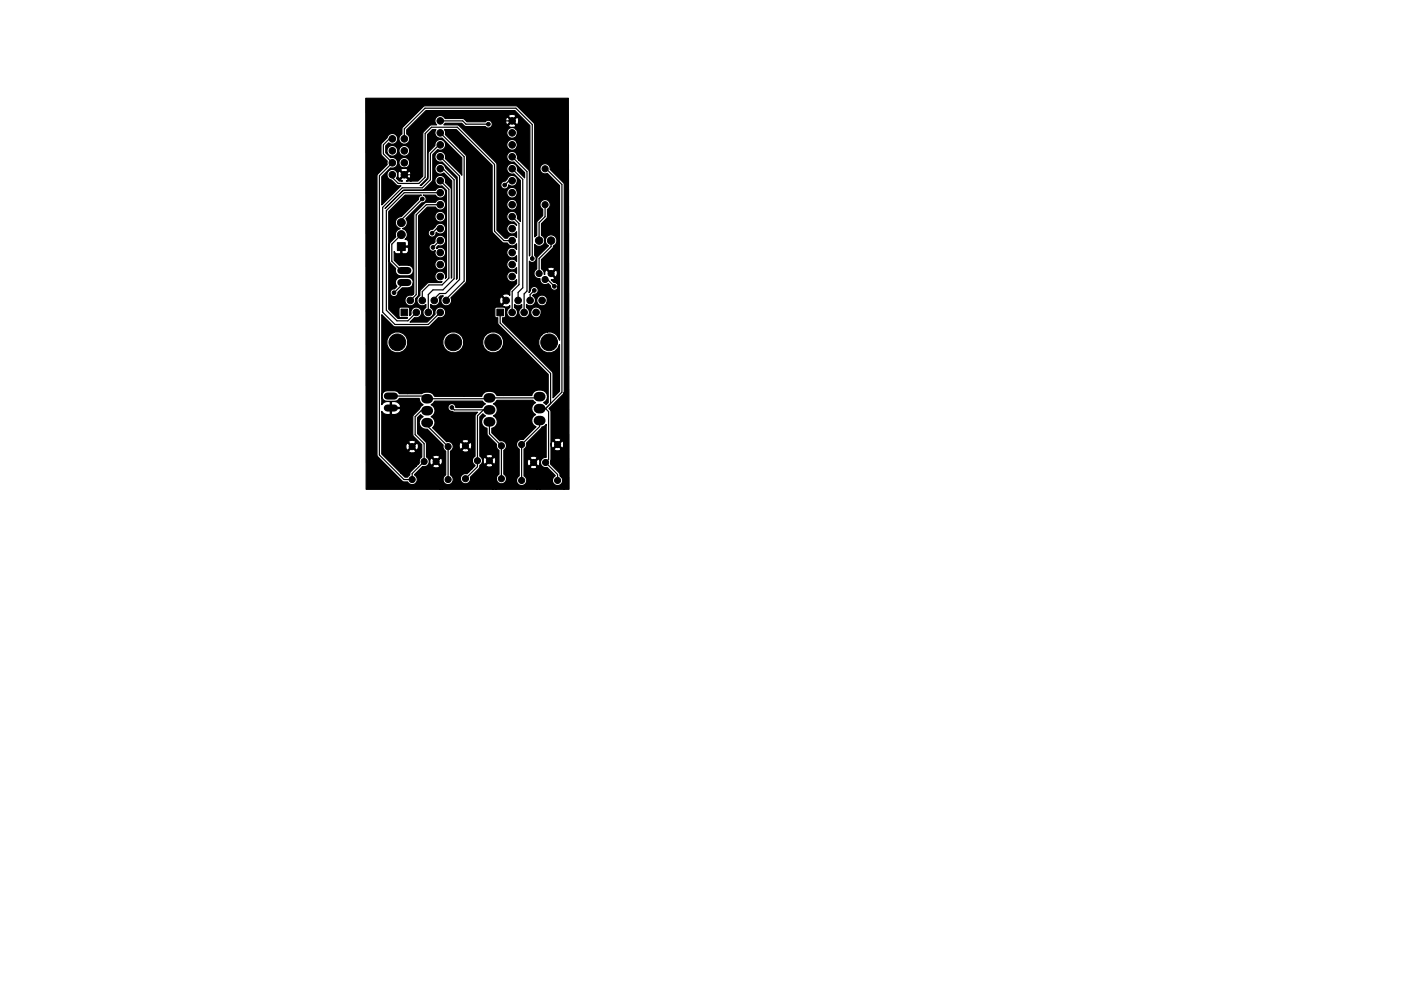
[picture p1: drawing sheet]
<svg xmlns="http://www.w3.org/2000/svg" width="297mm" height="210mm" viewBox="0 0 297 210" stroke-linecap="round" stroke-linejoin="round" font-family="sans-serif">
<g fill="#000" stroke="#000" stroke-width=".21">
<path d="M84.3 51.5h1.6v1.7h-1.6zM85 65.6h1.4v1.4h-1.4zM105.3 65.6h1.4v1.4h-1.4z"/>
<circle cx="83.2" cy="29.5" r=".7"/>
<circle cx="83.2" cy="34.5" r=".7"/>
<circle cx="83.2" cy="37.1" r=".7"/>
<circle cx="83.2" cy="32" r=".7"/>
<circle cx="85.7" cy="29.5" r=".7"/>
<circle cx="85.7" cy="34.5" r=".7"/>
<circle cx="85.7" cy="37.1" r=".7"/>
<circle cx="85.7" cy="32" r=".7"/>
<circle cx="93.3" cy="38.3" r=".7"/>
<circle cx="93.3" cy="25.6" r=".7"/>
<circle cx="93.3" cy="35.8" r=".7"/>
<circle cx="93.3" cy="30.7" r=".7"/>
<circle cx="93.3" cy="33.3" r=".7"/>
<circle cx="93.3" cy="28.2" r=".7"/>
<circle cx="103.5" cy="26.3" r=".39"/>
<circle cx="107" cy="39.3" r=".39"/>
<circle cx="108.6" cy="28.2" r=".7"/>
<circle cx="108.6" cy="30.7" r=".7"/>
<circle cx="108.6" cy="25.6" r=".7"/>
<circle cx="108.6" cy="35.8" r=".7"/>
<circle cx="108.6" cy="38.3" r=".7"/>
<circle cx="108.6" cy="33.3" r=".7"/>
<circle cx="115.6" cy="35.8" r=".65"/>
<circle cx="85.1" cy="49.8" r=".84"/>
<circle cx="85.1" cy="47.2" r=".84"/>
<circle cx="89.5" cy="42.2" r=".39"/>
<circle cx="91.6" cy="49.5" r=".39"/>
<circle cx="91.8" cy="52.5" r=".39"/>
<circle cx="93.3" cy="43.4" r=".7"/>
<circle cx="93.3" cy="58.7" r=".7"/>
<circle cx="93.3" cy="46" r=".7"/>
<circle cx="93.3" cy="40.9" r=".7"/>
<circle cx="93.3" cy="48.5" r=".7"/>
<circle cx="93.3" cy="56.1" r=".7"/>
<circle cx="93.3" cy="51" r=".7"/>
<circle cx="93.3" cy="53.6" r=".7"/>
<circle cx="108.6" cy="43.4" r=".7"/>
<circle cx="108.6" cy="51" r=".7"/>
<circle cx="108.6" cy="46" r=".7"/>
<circle cx="108.6" cy="40.9" r=".7"/>
<circle cx="108.6" cy="48.5" r=".7"/>
<circle cx="108.6" cy="53.6" r=".7"/>
<circle cx="108.6" cy="56.1" r=".7"/>
<circle cx="108.6" cy="58.7" r=".7"/>
<circle cx="112.9" cy="54.9" r=".39"/>
<circle cx="114.3" cy="51" r=".79"/>
<circle cx="114.3" cy="58" r=".65"/>
<circle cx="115.6" cy="59.3" r=".65"/>
<circle cx="115.6" cy="43.4" r=".65"/>
<circle cx="116.8" cy="51" r=".79"/>
<circle cx="116.8" cy="58" r=".65"/>
<circle cx="83.5" cy="62.1" r=".39"/>
<circle cx="84.2" cy="72.6" r="1.77"/>
<circle cx="87" cy="63.7" r=".7"/>
<circle cx="88.3" cy="66.3" r=".7"/>
<circle cx="89.5" cy="63.7" r=".7"/>
<circle cx="90.8" cy="66.3" r=".7"/>
<circle cx="92.1" cy="63.7" r=".7"/>
<circle cx="93.3" cy="66.3" r=".7"/>
<circle cx="94.6" cy="63.7" r=".7"/>
<circle cx="96.1" cy="72.6" r="1.77"/>
<circle cx="104.6" cy="72.6" r="1.77"/>
<circle cx="107.3" cy="63.7" r=".7"/>
<circle cx="108.6" cy="66.3" r=".7"/>
<circle cx="109.9" cy="63.7" r=".7"/>
<circle cx="111.1" cy="66.3" r=".7"/>
<circle cx="112.4" cy="63.7" r=".7"/>
<circle cx="113.3" cy="61.6" r=".39"/>
<circle cx="113.7" cy="66.3" r=".7"/>
<circle cx="114.9" cy="63.7" r=".7"/>
<circle cx="116.4" cy="72.6" r="1.77"/>
<circle cx="117.5" cy="60.8" r=".39"/>
<circle cx="87.4" cy="94.8" r=".65"/>
<circle cx="89.9" cy="97.9" r=".65"/>
<circle cx="92.5" cy="97.9" r=".65"/>
<circle cx="95" cy="94.8" r=".65"/>
<circle cx="95.8" cy="86.5" r=".39"/>
<circle cx="98.7" cy="94.6" r=".65"/>
<circle cx="101.2" cy="97.8" r=".65"/>
<circle cx="103.8" cy="97.8" r=".65"/>
<circle cx="106.3" cy="94.6" r=".65"/>
<circle cx="110.6" cy="94.3" r=".65"/>
<circle cx="113.1" cy="98.1" r=".65"/>
<circle cx="115.7" cy="98.1" r=".65"/>
<circle cx="118.2" cy="94.3" r=".65"/>
<circle cx="87.4" cy="101.7" r=".65"/>
<circle cx="95" cy="101.7" r=".65"/>
<circle cx="98.7" cy="101.6" r=".65"/>
<circle cx="106.3" cy="101.6" r=".65"/>
<circle cx="110.6" cy="101.9" r=".65"/>
<circle cx="118.2" cy="101.9" r=".65"/>
</g>
<path d="M85 59.9h1.5M85 57.4h1.5M82.1 86.6h1.5M82.1 84h1.5" fill="none" stroke="#000" stroke-width="1.5"/>
<path d="M90.3 87.1h.5M90.3 84.6h.5M90.3 89.7h.5M103.5 87h.5M103.5 84.4h.5M103.5 89.5h.5M114.2 86.7h.5M114.2 84.2h.5M114.2 89.2h.5" fill="none" stroke="#000" stroke-width="2"/>
<g fill="none" stroke="#000" stroke-width=".25">
<path d="M83.2 29.5h-.7l-1.2 1.2v1.9l1.9 1.9-2.8 2.8v59.2l5.2 5.2h1.8v-1.2l2.5-2.6v-3.8l-1.9-1.9v-3.8l1.3-1.3h1.3M83.2 37.1v.6l1.2 1.2h4.4l1.3-1.3v-9.3l1.4-1.3h5.5l7.9 7.9v14.2l1.9 1.9h1.8M85.7 29.5v-2.2l4.4-4.3h19.3l3.5 3.4v28.5M93.3 25.6h4.8l.7 .7h4.7M93.3 35.8h.6l2.4 2.4v20.9l-2.4 2.4h-2.1l-1 1v3.8M93.3 38.3l1.9 1.9v18.8l-1.5 1.4h-2.8l-1.4 1.5v1.8M93.3 33.3l4.1 4.1v21.9l-2.9 3h-1.3l-1.1 1.1v.3M93.3 30.7h-.2l-1.8 1.9v5.5l-1.8 1.7h-4.2l-4.2 4.2v22.2l2.6 2.6h7.1l2.5-2.5M93.3 28.2l5.1 5.1v26.3l-3.8 3.8v.3M108.6 25.6h-2.8l-1.9-1.8h-13.1l-2.1 2.1v10l-1.2 1.2h-1.8M108.6 35.8l2.2 2.3v23l-.9 .9v1.7M108.6 33.3l3.1 3.1v25.3l-.6 .7v3.9"/>
<path d="M108.6 38.3h-.7l-.9 1M115.6 35.8h.2l3.3 3.3v44.1l-3.4 3.5M85.1 59.9h.6l-2.2 2.2M85.1 49.8l-2 2v3.6l1.9 2h.7M89.5 42.2l-4.4 4.5v.5M93.3 43.4h-2.9l-2.2 2.2v16.9l-1.2 1.2M93.3 40.9h-7.6l-3.8 3.8v21.1l2.3 2.3h2.3l1.8-1.8M93.3 51.3l-.1-.3-1.4 1.5M93.3 48.5h-.7l-1 1M108.6 46l1.4 1.4v13l-1.4 1.4v4.5M115.6 43.4v2.6l-1.3 1.2v3.8M115.6 59.3h.5l1.4 1.5"/>
<path d="M116.8 51v1.3l-2.5 2.6v3.1M106 66.3v2.2l10.7 10.7v6.4M113.3 61.6l-.9 .9v1.2M113.6 66.3h.1M82.9 84h7.1l.6 .6h13l.2-.2M90.6 89.7v.6l4.4 4.5v6.9M95.8 86.5l.5 .5h7.5M102.5 87l-1.3 1.2v10.8l-2.5 2.6M103.7 84.3l.1 .1M103.8 89.5v2.5l2.5 2.6v7M113.8 83.6l.6 .6-.3 .2h-10.3M114.4 86.7h1.3"/>
<path d="M114.4 89.2v1.3l-3.8 3.8v7.6M115.7 86.7l.6 .6v10.2l-.6 .6 2.5 2.6v1.2"/>
</g>
<path d="M80.9 84a1.13 1.13 0 0 0 1.2 1.2l2-.1 .6-.6h4.2a1.34 1.34 0 0 0 .8 1.4l-.4 .2-.3 .7-1.3 1.2-.2 .4 .1 4 1.8 1.9v2.7a1.03 1.03 0 0 0-.5 1.2l-.2 .2v-4l-.1-.3-.3-.1-.2 .2v-.4a1 1 0 0 0-1.4-.2l-.1 .2 .8 .8 .7-.8v.4l-.5 .6 .7 .7 .3-.1 .1-.5v3.5l-.6 .6v-3.3l-.7-.8-.2 .2v-.3l-.7-.8a1 1 0 0 0-.3 1.4l.3 .1 .7-.7v.3l-.6 .6a1 1 0 0 0 1.5 .2v-.2v3.3l-1.1 1.1-.1 .7-.5 .4h-.5l-.9-.9v-13.4a1.5 1.5 0 0 0-2-1.7v1.2h1.8l.2-.2v.7l-.2-.2h-1.8v1.3a1.58 1.58 0 0 0 2-1.1v13.4l-4.1-4v-9a1.55 1.55 0 0 0 1.8 .7v-2.8a1.55 1.55 0 0 0-1.8 .7zM77.5 20.9h43l.1 82.9h-1v-64.7l-.1-.3-2.9-2.9v-.3a1.09 1.09 0 0 0-1.3-.9 1.09 1.09 0 0 0-.8 1.5 1.09 1.09 0 0 0 1.5 .6l2.6 2.6v32.8l-.2-.7v-10.9l-.2-.4v-2.5l-.2-.4h-.2l-.2 .2v-.4a1 1 0 0 0-1.5-.2v.2l.7 .8 .8-.8v.4l-.6 .5 .8 .8 .2-.1 .2-.5v2l-.8-.3-.5-.5 .6-.2 .1-.2-1.7-1.7h-.2l-.2 .9h-.1l-.2-.8-.4-.3v-2l2.4-2.4 .1-.5 .2-.1a1.24 1.24 0 0 0 .3-1.9 1.24 1.24 0 0 0-1.9 .1 1.24 1.24 0 0 0 .4 1.8l-2.5 2.6v2.4a1.09 1.09 0 0 0-.5 1.3 1.09 1.09 0 0 0 1.2 .7 1.09 1.09 0 0 0 .5 1.1 1.09 1.09 0 0 0 1.2 0l.5 .4v.3a.84 .84 0 0 0 1 .7 .84 .84 0 0 0 .7-1v10.9l-.7-.7-.8-.4h-.8v-6.9a1.15 1.15 0 0 0-1.8-.7 1.15 1.15 0 0 0 0 1.9 1.15 1.15 0 0 0 1.8-.7v-.5v6.9l-.9 .4-.4 .4v-5.1a1.15 1.15 0 0 0-1.8-.8 1.15 1.15 0 0 0 0 1.9 1.15 1.15 0 0 0 1.8-.7v-.4v5.1a2.23 2.23 0 0 0 .6 3.5 2.23 2.23 0 0 0 3.2-1.6v9.9l-1.4 1.4v-5.4l-10.6-10.7v-.9h.4l.2-.3-.1-1.8-.2-.1h-1.7l-.2 .1-.1 1.8 .2 .3h.4v1.1l.2 .4 10.5 10.5v6l-.4 .5-.5-.5 .4-.3a1.47 1.47 0 0 0 .1-1.8 1.47 1.47 0 0 0-1.7-.5 1.34 1.34 0 0 0-1.3 1.1h-6v-11.7a2.25 2.25 0 0 0-3.5-1.4 2.25 2.25 0 0 0 0 3.7 2.25 2.25 0 0 0 3.5-1.4v-.9v11.7h-1.5a1.79 1.79 0 0 0-1.6-.9 1.79 1.79 0 0 0-1.5 1.1h-3.9v-11.9a2.25 2.25 0 0 0-3.4-1.4 2.25 2.25 0 0 0 0 3.7 2.25 2.25 0 0 0 3.4-1.4v-.9v11.9h-6.2a1.91 1.91 0 0 0-2.7-.6h-3v-11.3a2.25 2.25 0 0 0-3.4-1.4 2.25 2.25 0 0 0 0 3.7 2.25 2.25 0 0 0 3.4-1.4v-.9v11.3h-1.7l-.2-.3a3.1 3.1 0 0 0-3.2 0l-.4 .8v-17.2l2.5 2.4 .3 .2 7.3-.1 2-1.9h.1a1.15 1.15 0 0 0 1.4-1.1 1.15 1.15 0 0 0-1.3-1.1 1.15 1.15 0 0 0-.9 1.4l-1.7 1.7h-3.7l1-.9h.1a1.15 1.15 0 0 0 1.4-1.1 1.15 1.15 0 0 0-1.3-1.1 1.15 1.15 0 0 0-.9 1.4l-.3 .4v-1.5l-.2-.3h-1.8l-.3 .3 .1 1.8 .2 .1h1.5l-.1 .2h-1.9l-2-2v-20.7l3.5-3.5h3.4a.81 .81 0 0 0-.6 .9l-3.6 3.7h-.3a1.29 1.29 0 0 0-1 1.2 1.29 1.29 0 0 0 1 1.3 1.26 1.26 0 0 0-.9 1.7l-1.2 1.2-.1 .4v3.8l1.3 1.4a1.13 1.13 0 0 0 1 1.5l2.1-.1a1.12 1.12 0 0 0 .6-1.2 1.12 1.12 0 0 0-1-.9v-3.7l-.1-.2h-1.3v1.3l.2 .1h.7l.5-.5v3h-1.9l-1.1-1.1v-1.8l.5 .4h.7l.2-.1-.1-1.5h1.6l.1-.2v-.4a.64 .64 0 0 0-.7-.8 1.28 1.28 0 0 0 .5-1.3 1.28 1.28 0 0 0-1.1-1 1.27 1.27 0 0 0 .8-2.1l3.3-3.4h.3a.84 .84 0 0 0 .7-.8 .84 .84 0 0 0-.7-.8h2.6l.1 .1a1.15 1.15 0 0 0 1.7 .3 1.15 1.15 0 0 0-.1-1.8 1.15 1.15 0 0 0-1.7 .4h-6.8l-3.9 3.8 3.9-3.8 4.2-.1 1.9-1.8 .2-.4v-5.3l1-1.1a1.15 1.15 0 0 0 1.7-.7 1.15 1.15 0 0 0-1.1-1.4 1.15 1.15 0 0 0-1.2 1.3l-1.4 1.5-.1 5.5-1.4 1.4h-.2l1.4-1.4 .2-.3v-9.1l1-1h.7a1.14 1.14 0 0 0 0 1.4 1.14 1.14 0 0 0 1.3 .4l4.2 4.2v3.7l-3.5-3.6 .1-.1a1.15 1.15 0 0 0-1.1-1.4 1.15 1.15 0 0 0-1.2 1.3 1.15 1.15 0 0 0 1.5 .9l3.2 3.3v21.5l-.1 .2v-21.1l-.2-.4-2.1-2.2a1.15 1.15 0 0 0-1.5-.9 1.15 1.15 0 0 0-.7 1.7 1.15 1.15 0 0 0 1.8 .3l1.7 1.7-.1 20.6v-18.8l-.2-.4-1.1-1.1a1.14 1.14 0 0 0-.9-1.5 1.14 1.14 0 0 0-1.3 1.3 1.14 1.14 0 0 0 1.5 .9l1 1v18.4l-.3 .2 .1-5.6-.2-.5a1.13 1.13 0 0 0-1.7-.2v-.3l.3-.3 .2 .1a1.15 1.15 0 0 0 1.4-1.4v-7.6l-.2-.4a1.13 1.13 0 0 0-2 .1l-2.1 .1-2.4 2.4-.1 17-.1-2.9-.6-.6a3.4 3.4 0 0 0-2.9 .2 1.12 1.12 0 0 0 .1 1.7l-.6 .5h-.2a.84 .84 0 0 0-.7 .9 .84 .84 0 0 0 1 .7 .84 .84 0 0 0 .7-.9l.9-.9h1.2a1.13 1.13 0 0 0 1.2-1.2v2.5l-.3 .3a1.14 1.14 0 0 0-1.5 .9 1.14 1.14 0 0 0 1.2 1.3 1.14 1.14 0 0 0 1-1.5l.6-.9v-16.7l1.9-1.9h1.7a1.14 1.14 0 0 0 1.4 .6 1.14 1.14 0 0 0 .8-1.3v2.5l-.2-.4a1.15 1.15 0 0 0-1.9 0 1.15 1.15 0 0 0 .7 1.8 1.15 1.15 0 0 0 1.4-1.4v2.6l-.2-.4a1.18 1.18 0 0 0-1.1-.5 1.18 1.18 0 0 0-1 .7l-.5 .5h-.2a.87 .87 0 0 0-.7 1.1 .87 .87 0 0 0 1.1 .6 .87 .87 0 0 0 .6-1 1.14 1.14 0 0 0 1.4 .2 1.14 1.14 0 0 0 .6-1.2v2.5l-.2-.4a1.15 1.15 0 0 0-1.4-.4 1.15 1.15 0 0 0-.7 1.3l-.3 .4h-.3a.84 .84 0 0 0-.6 1.1 .84 .84 0 0 0 1.3 .4 1.14 1.14 0 0 0 .9 1.5 1.14 1.14 0 0 0 1.3-1.3v2.5l-.2-.4a1.15 1.15 0 0 0-1.9 0 1.15 1.15 0 0 0 .7 1.8 1.15 1.15 0 0 0 1.4-1.4v2.5l-.2-.4a1.15 1.15 0 0 0-1.5-.4 1.15 1.15 0 0 0-.5 1.5 1.15 1.15 0 0 0 1.4 .6l-.2 .2-2.7 .1-1.7 1.7-.1 1a1.14 1.14 0 0 0-.4 1.7 1.14 1.14 0 0 0 1.7 .2v.7h-.1a1.15 1.15 0 0 0-.3 1.8 1.15 1.15 0 0 0 1.8-.1 1.15 1.15 0 0 0-.4-1.7v-.7l.1 .1a1.15 1.15 0 0 0 1.5-.1 1.15 1.15 0 0 0 .1-1.5l.4-.3h.6a1.15 1.15 0 0 0-.4 1.6 1.15 1.15 0 0 0 1.6 .3 1.15 1.15 0 0 0 .4-1.5l3.2-3.2 .1-.4v-26.3l-.1-.4-4.4-4.4 .1-.5-.2-.5h2.5l7.5 7.6v14l.2 .3 2 2 1.1 .2v.1a1.15 1.15 0 0 0 1.9 0v1.2l-.3-.3a1.15 1.15 0 0 0-1.6 .3 1.15 1.15 0 0 0 .3 1.6 1.15 1.15 0 0 0 1.6-.3v1.3l-.3-.3a1.15 1.15 0 0 0-1.6 .3 1.15 1.15 0 0 0 .3 1.6 1.15 1.15 0 0 0 1.6-.3v1.2l-.3-.3a1.15 1.15 0 0 0-1.6 .3 1.15 1.15 0 0 0 .3 1.6 1.15 1.15 0 0 0 1.6-.3v.9l-1.4 1.4v1.1l-.1-.2a1 1 0 0 0-1.5 .3l1 .9-.4 .4v-.4l-.8-.7a1.05 1.05 0 0 0-.2 1.5h.2l.8-.8v.4l-.6 .6a.96 .96 0 0 0 1.6 .1v.5h-.2a1.15 1.15 0 0 0-.2 1.8 1.15 1.15 0 0 0 1.8-.1 1.15 1.15 0 0 0-.4-1.7v-.7l.1 .1a1.1 1.1 0 0 0 1.4-.1v.7h-.1a1.15 1.15 0 0 0-.2 1.8 1.15 1.15 0 0 0 1.7-.1 1.15 1.15 0 0 0-.4-1.7v-.7l.2 .1a1.15 1.15 0 0 0 1.6-.4 1.15 1.15 0 0 0-.5-1.6l.3-.3h.2a.84 .84 0 0 0 .7-.9 .84 .84 0 0 0-.9-.7 .84 .84 0 0 0-.7 .9l-.4 .3 .1-6.6a.83 .83 0 0 0 1.3 0 .83 .83 0 0 0-.1-1.2v-2.4l.2 .3a1.23 1.23 0 0 0 1.8-.4 1.23 1.23 0 0 0-.6-1.8v-2.5l1.2-1.2 .1-1.8a1.09 1.09 0 0 0 .3-1.7 1.09 1.09 0 0 0-1.7 0 1.09 1.09 0 0 0 .4 1.7v1.4l-1.3 1.2v2.9l-.4 .4v-23.9l-.2-.3-3.6-3.6h-19.7l-4.5 4.5-.2 .3v1.1a1.14 1.14 0 0 0-.4 1.8 1.14 1.14 0 0 0 1.8 0 1.14 1.14 0 0 0-.4-1.8v-.8l4.1-4.1h18.9l3.1 3.1-.1 27.7v-17.9l-.1-.3-2.1-2.2v-8.6l-.2-.4h-.2l-.2 .1v-.3a1.05 1.05 0 0 0-1.5-.3l-.1 .3 .8 .8 .8-.8v.3l-.6 .6 .8 .8h.2l.2-.5v8l-.3-.3v-5.6l-.3-.6v-.8l-.8-.8-.2 .2v-.4l-.8-.7h-.2a1 1 0 0 0 .2 1.5l.8-.8v.4l-.6 .6 .1 .3a1 1 0 0 0 1.5-.3v.8l-.2-.2a1.15 1.15 0 0 0-1.7 .6 1.15 1.15 0 0 0 1 1.5 1.15 1.15 0 0 0 1.2-1.3v2.5l-.2-.4a1.15 1.15 0 0 0-1.9 0 1.15 1.15 0 0 0 .8 1.8 1.15 1.15 0 0 0 1.3-1.4v2.5l-.2-.4a1.15 1.15 0 0 0-1.5-.4 1.15 1.15 0 0 0-.5 1.5 1.15 1.15 0 0 0 1.4 .6l2.3 2.3v1.1l-1.5-1.5a1.14 1.14 0 0 0-1-1.5 1.14 1.14 0 0 0-1.3 1.2 1.14 1.14 0 0 0 1.5 1l1.4 1.4v8.7l-.6-.7v-8.2a1.15 1.15 0 0 0-1.1-.9 1.15 1.15 0 0 0-1.1 .9l-.4 .3h-.3a.84 .84 0 0 0-.6 1 .84 .84 0 0 0 .9 .7 .84 .84 0 0 0 .7-.9 1.14 1.14 0 0 0 1.4 .1 1.14 1.14 0 0 0 .5-1.2v2.6l-.2-.5a1.15 1.15 0 0 0-1.9 0 1.15 1.15 0 0 0 .8 1.8 1.15 1.15 0 0 0 1.3-1.3v2.5l-.2-.4a1.15 1.15 0 0 0-1.9 0 1.15 1.15 0 0 0 .8 1.8 1.15 1.15 0 0 0 1.3-1.4v2.5l-.2-.4a1.15 1.15 0 0 0-1.5-.4 1.15 1.15 0 0 0-.5 1.5 1.15 1.15 0 0 0 1.4 .6l.6 .6v.2a1.15 1.15 0 0 0-1.7-.2 1.15 1.15 0 0 0 0 1.8 1.15 1.15 0 0 0 1.7-.2v1.2l-.3-.3a1.13 1.13 0 0 0-1.6 .4h-.5l-1.7-1.7-.1-14.1-8-8.1-.3-.1h-2.9l.3-.3h3.5l.9 .7h4.1a.84 .84 0 0 0 1.2 .1 .84 .84 0 0 0 0-1.3 .84 .84 0 0 0-1.2 .1h-3.9l-.9-.7h-3.7l-.1-.1a1.14 1.14 0 0 0-1.7-.2 1.14 1.14 0 0 0 0 1.7h-1.3l-1.6 1.6-.1 9.3-1 1h-1.5v-1.7l-.2-.4v-4.5l-.2-.4a1.15 1.15 0 0 0-1.9 0 1.15 1.15 0 0 0 .7 1.7 1.15 1.15 0 0 0 1.4-1.3v2.5l-.2-.4a1.15 1.15 0 0 0-1.9 0 1.15 1.15 0 0 0 .7 1.8 1.15 1.15 0 0 0 1.4-1.4v2l-.4 .2v-.4a1.05 1.05 0 0 0-1.5-.2l-.1 .2 .8 .8 .8-.8v.4l-.6 .6 .8 .8 .2-.1 .2-.5v1.1h-.9l.2-.1 .1-.3-.8-.7-.2 .1v-.3l-.7-.8a1.05 1.05 0 0 0-.3 1.5l.3 .1 .7-.8v.3l-.6 .6 .1 .3 .3 .1h-.7l-.6-.6a1.15 1.15 0 0 0-.3-1.7 1.15 1.15 0 0 0-1.6 .6 1.15 1.15 0 0 0 .9 1.5l1.2 1.2h.8l-4.1 4.1v-6l1.9-1.9 .2 .1a1.15 1.15 0 0 0 1.3-1.4v-2.5l-.2-.4a1.15 1.15 0 0 0-1.9 0 1.15 1.15 0 0 0 .8 1.7 1.15 1.15 0 0 0 1.3-1.3v2.5l-.2-.4a1.1 1.1 0 0 0-1.3-.4l-1-1.1v-1.5l.6-.6 .1 .1a1.15 1.15 0 0 0 1.7-.4 1.15 1.15 0 0 0-.6-1.6 1.15 1.15 0 0 0-1.5 .8l-1.3 1.3v2.1l.1 .4 1.2 1.2v.7l-2 2-.2 .4v59.2l.2 .4 5.2 5.2 1.1 .1a1.12 1.12 0 0 0 1.8 .3 1.12 1.12 0 0 0-.3-1.8l1.8-1.7a1.09 1.09 0 0 0 1.3-.7 1.09 1.09 0 0 0-.6-1.3v-3.1l-1.9-1.9v-3.4l.7-.6 .5 .4a1.41 1.41 0 0 0-.7 1.7 1.41 1.41 0 0 0 1.6 1l3.3 3.4a1.05 1.05 0 0 0 .6 1.2l-.1 5.1a1.1 1.1 0 0 0-.2 1.7 1.1 1.1 0 0 0 1.7-.1 1.1 1.1 0 0 0-.4-1.6l.1-5.1a1.09 1.09 0 0 0 .4-1.4 1.09 1.09 0 0 0-1.3-.6l-3-3h.1a1.39 1.39 0 0 0-.4-2.3 1.39 1.39 0 0 0 .8-1.3 1.39 1.39 0 0 0-.8-1.2l.4-.3 .3-.5h10.2l.6 .6-.4 .3-.3 .5h-5.6a.85 .85 0 0 0-.9-.9 .85 .85 0 0 0-.7 1 .85 .85 0 0 0 1 .7l.3 .2h5l-.6 .7v8.6a1.16 1.16 0 0 0 0 2l-.7 .7v-5.3l-.1-.3-.3-.1-.2 .2v-.6a.95 .95 0 0 0-1.5 .2l.8 .8 .7-.8v.4l-.5 .6 .7 .7h.3l.1-.5v4.7l-.6 .6v-4.6l-.7-.7-.2 .1v-.3l-.7-.8a1 1 0 0 0-.3 1.5h.3l.7-.7v.3l-.6 .6a1 1 0 0 0 1.5 .2v-.2v4.6l-.5 .4a1.1 1.1 0 0 0-1.3 1 1.1 1.1 0 0 0 1.2 1.1 1.1 1.1 0 0 0 .9-1.4l1.9-1.8 .2-.7a1.08 1.08 0 0 0-.1-1.9v-8.4l.7-.6 .5 .4a1.37 1.37 0 0 0-.8 1.5 1.37 1.37 0 0 0 1.2 1.2v1.3l2 2.1a1.03 1.03 0 0 0 .5 1.2l-.1 5.1a1.1 1.1 0 0 0-.2 1.7 1.1 1.1 0 0 0 1.7-.1 1.1 1.1 0 0 0-.4-1.6l.1-5.1a1.09 1.09 0 0 0 .4-1.4 1.09 1.09 0 0 0-1.3-.6l-1.7-1.7v-.9a1.37 1.37 0 0 0 1.1-1.2 1.37 1.37 0 0 0-.8-1.5 1.39 1.39 0 0 0 .9-1.2 1.39 1.39 0 0 0-.9-1.3l.4-.3 .4-.5h7.6l.6 .5a1.39 1.39 0 0 0-.9 1.3 1.39 1.39 0 0 0 .9 1.3 1.38 1.38 0 0 0-.9 1.3 1.38 1.38 0 0 0 1 1.2l-2.9 2.7a1.09 1.09 0 0 0-1.2 .7 1.09 1.09 0 0 0 .5 1.4l-.1 5.7a1.1 1.1 0 0 0-.2 1.7 1.1 1.1 0 0 0 1.6-.1 1.1 1.1 0 0 0-.3-1.6l.1-5.8a1.05 1.05 0 0 0 .4-1.2l3.3-3.4 .3-.1 .6-.5v7h-.3a1.09 1.09 0 0 0-.9 1.4 1.09 1.09 0 0 0 1.4 .8l1.7 1.8a1.09 1.09 0 0 0-.4 1.5 1.09 1.09 0 0 0 1.6 .3 1.09 1.09 0 0 0 .1-1.6v-6l-.8-.7-.2 .2v-.4l-.7-.7h-.3a.95 .95 0 0 0 .3 1.5l.7-.8v.4l-.5 .5v.3a.95 .95 0 0 0 1.5-.3v6l-.3-.2-.1-.7-1.9-1.9 .1-11.1-.4-.6 3.1-3.1 .1-.4v20.6l-.1-9.8-.1-.4h-.2l-.2 .1v-.3a1 1 0 0 0-1.5-.3v.3l.7 .7 .8-.7v.3l-.6 .6 .8 .8 .2-.1 .2-.5v9.3h-5.1v-6l-.2-.4h-.2l-.2 .1v-.3a1 1 0 0 0-1.5-.2v.2l.7 .7 .8-.7v.3l-.6 .6 .8 .8 .2-.1 .2-.5v5.5h-.6v-4.7l-.8-.8-.1 .2v-.4l-.8-.7h-.2a.95 .95 0 0 0 .2 1.5l.8-.8v.4l-.6 .6v.2a.95 .95 0 0 0 1.5-.2v4.7h-8.8v-6.4l-.2-.3-.2-.1-.2 .2v-.4a1 1 0 0 0-1.4-.2l-.1 .2 .8 .8 .7-.8v.4l-.6 .6 .8 .7 .2-.1 .2-.5v5.9h-.6v-5.1l-.7-.8-.2 .2v-.3l-.8-.8-.2 .1a.95 .95 0 0 0 .2 1.4l.8-.7v.3l-.6 .6 .1 .2a.95 .95 0 0 0 1.4-.2v5.1h-10.7v-6.2l-.2-.4h-.2l-.2 .2v-.4a1 1 0 0 0-1.4-.2l-.1 .2 .8 .8 .7-.8v.4l-.6 .5 .8 .8 .2-.1 .2-.5v5.7h-.6v-4.9l-.7-.8-.2 .2v-.4l-.8-.7h-.2a.95 .95 0 0 0 .2 1.5l.8-.8v.4l-.6 .6 .1 .2a.95 .95 0 0 0 1.4-.2v4.9h-15.6z" fill="#000" stroke="#000" stroke-width=".25"/>
</svg>
